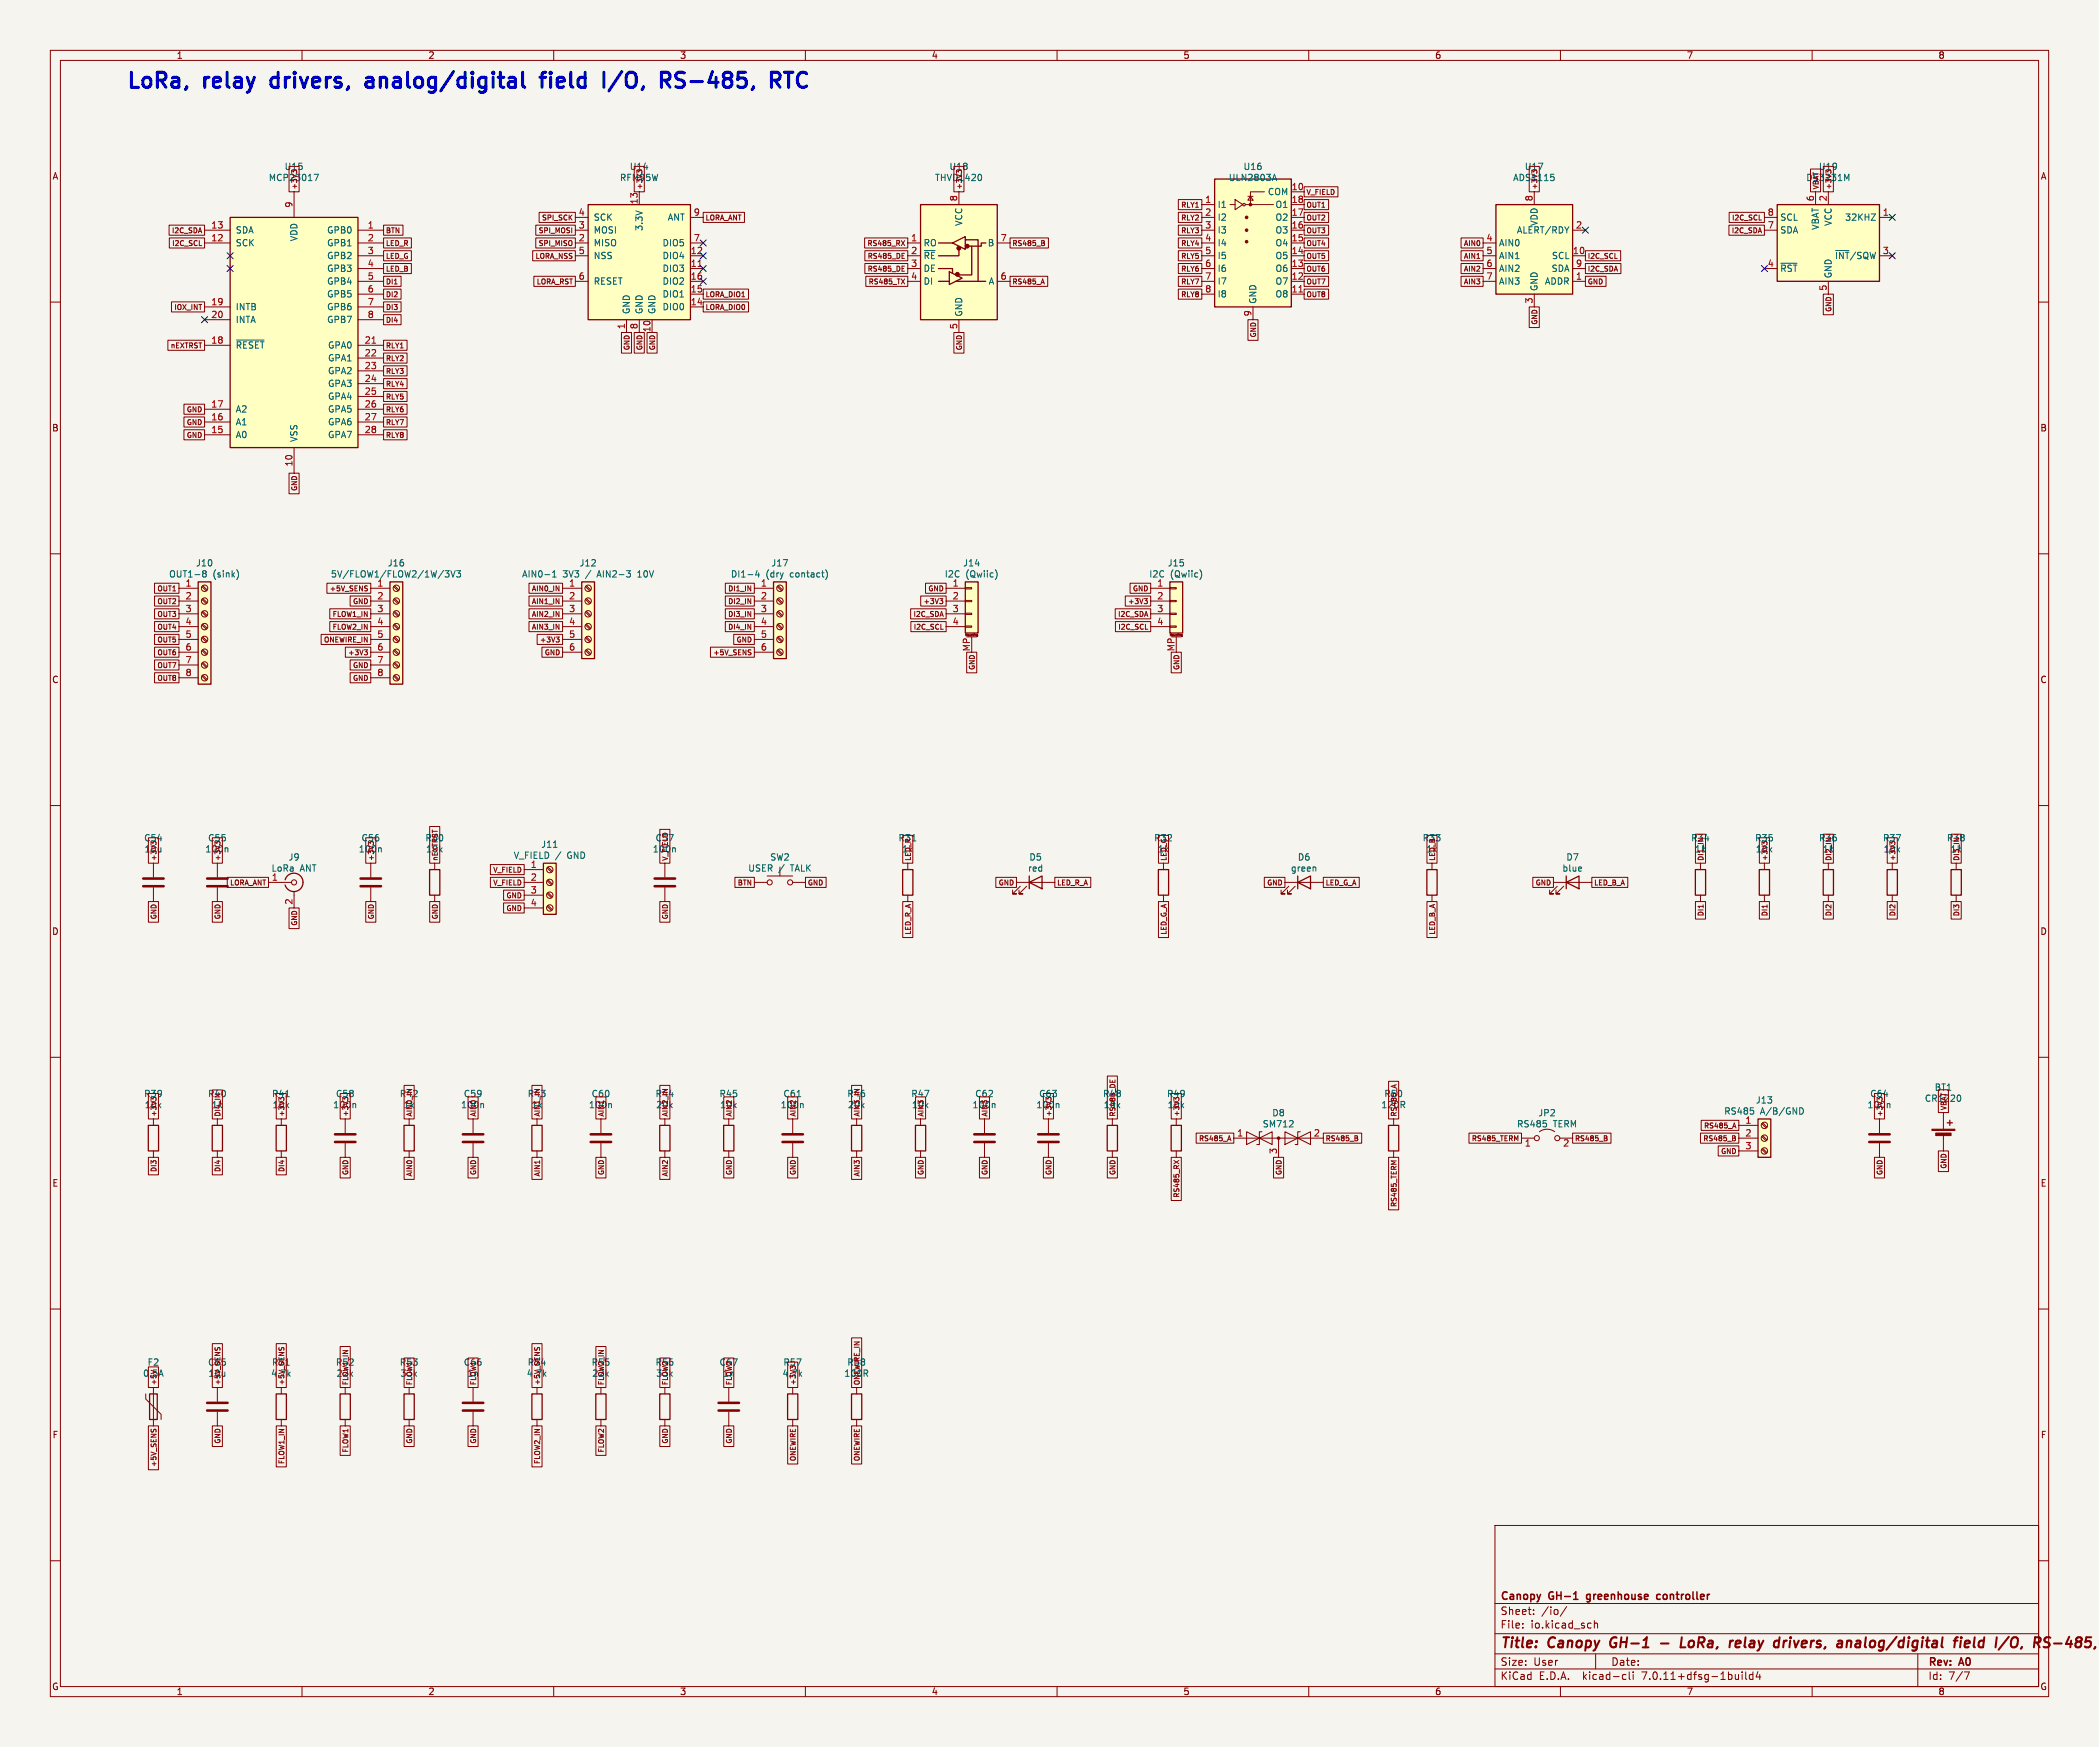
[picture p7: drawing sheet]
<svg xmlns="http://www.w3.org/2000/svg" width="417mm" height="347mm" viewBox="0 0 417 347" stroke-linecap="round" stroke-linejoin="round" font-family="sans-serif">
<defs><g id="words">
<g font-size="4.2" fill="#0000c2">
<text x="25" y="17.7">LoRa,</text>
<text x="40.8" y="17.7">relay</text>
<text x="55.3" y="17.7">drivers,</text>
<text x="75.3" y="17.7">analog/digital</text>
<text x="111.4" y="17.7">field</text>
<text x="124.9" y="17.7">I/O,</text>
<text x="137.5" y="17.7">RS-485,</text>
</g>
<g font-size="2.8" fill="#840000">
<text x="298" y="327.9">Title:</text>
<text x="307.6" y="327.9">Canopy</text>
<text x="320.7" y="327.9">GH-1</text>
<text x="336.3" y="327.9">LoRa,</text>
<text x="346.8" y="327.9">relay</text>
<text x="356.5" y="327.9">drivers,</text>
<text x="369.9" y="327.9">analog/digital</text>
<text x="393.9" y="327.9">field</text>
<text x="402.9" y="327.9">I/O,</text>
<text x="411.3" y="327.9">RS-48</text>
</g>
<g font-size="2.1" fill="#840000">
<text x="298" y="323.7">File:</text>
<text x="298" y="321">Sheet:</text>
<text x="298" y="318.2">Canopy</text>
<text x="304.1" y="323.7">io.kicad_sch</text>
<text x="306.2" y="321">/io/</text>
<text x="307.8" y="318.2">GH-1</text>
<text x="315.9" y="318.2">greenhouse</text>
<text x="330.4" y="318.2">controller</text>
<text x="298" y="333.9">KiCad</text>
<text x="298" y="331.1">Size:</text>
<text x="304.7" y="331.1">User</text>
<text x="305.7" y="333.9">E.D.A.</text>
<text x="314.6" y="333.9">kicad-cli</text>
<text x="320" y="331.1">Date:</text>
<text x="326.5" y="333.9">7.0.11+dfsg-1build4</text>
<text x="383" y="331.3">Rev:</text>
<text x="383" y="333.9">Id:</text>
<text x="387.1" y="333.9">7/7</text>
<text x="389.4" y="331.3">A0</text>
</g>
<g font-size="1.8" fill="#840000">
<text x="35" y="11.9">1</text>
<text x="85" y="11.9">2</text>
<text x="135" y="11.9">3</text>
<text x="185" y="11.9">4</text>
<text x="235" y="11.9">5</text>
<text x="285" y="11.9">6</text>
<text x="335" y="11.9">7</text>
<text x="385" y="11.9">8</text>
<text x="10.3" y="35.9">A</text>
<text x="56.4" y="34">U15</text>
<text x="125" y="34">U14</text>
<text x="188.5" y="34">U18</text>
<text x="302.8" y="34">U17</text>
<text x="361.2" y="34">U19</text>
<text x="405.3" y="35.9">A</text>
<text x="10.3" y="85.9">B</text>
<text x="405.2" y="85.9">B</text>
<text x="10.3" y="135.9">C</text>
<text x="405.2" y="135.9">C</text>
<text x="28.5" y="167.3">C54</text>
<text x="41.2" y="167.3">C55</text>
<text x="71.7" y="167.3">C56</text>
<text x="84.4" y="167.3">R30</text>
<text x="130.1" y="167.3">C57</text>
<text x="178.4" y="167.3">R31</text>
<text x="229.2" y="167.3">R32</text>
<text x="282.5" y="167.3">R33</text>
<text x="335.9" y="167.3">R34</text>
<text x="348.6" y="167.3">R35</text>
<text x="361.3" y="167.3">R36</text>
<text x="374" y="167.3">R37</text>
<text x="386.7" y="167.3">R38</text>
<text x="84.5" y="169.5">10k</text>
<text x="129.6" y="169.5">100n</text>
<text x="179.1" y="169.5">1k</text>
<text x="229.9" y="169.5">1k</text>
<text x="283.3" y="169.5">1k</text>
<text x="336.6" y="169.5">1k</text>
<text x="362" y="169.5">1k</text>
<text x="387.4" y="169.5">1k</text>
<text x="10.3" y="185.9">D</text>
<text x="405.2" y="185.9">D</text>
<text x="28.5" y="218.1">R39</text>
<text x="41.2" y="218.1">R40</text>
<text x="42" y="220.3">1k</text>
<text x="53.9" y="218.1">R41</text>
<text x="66.6" y="218.1">C58</text>
<text x="79.3" y="218.1">R42</text>
<text x="80.1" y="220.3">1k</text>
<text x="104.7" y="218.1">R43</text>
<text x="105.5" y="220.3">1k</text>
<text x="130.1" y="218.1">R44</text>
<text x="130.3" y="220.3">20k</text>
<text x="168.2" y="218.1">R46</text>
<text x="168.4" y="220.3">20k</text>
<text x="206.3" y="218.1">C63</text>
<text x="219" y="218.1">R48</text>
<text x="219.2" y="220.3">10k</text>
<text x="231.7" y="218.1">R49</text>
<text x="274.3" y="220.3">120R</text>
<text x="274.9" y="218.1">R50</text>
<text x="371.4" y="218.1">C64</text>
<text x="384.3" y="216.8">BT1</text>
<text x="10.3" y="235.9">E</text>
<text x="405.3" y="235.9">E</text>
<text x="28.3" y="273.7">0.5A</text>
<text x="41.2" y="271.5">C65</text>
<text x="41.3" y="273.7">10u</text>
<text x="53.8" y="273.7">4.7k</text>
<text x="53.9" y="271.5">R51</text>
<text x="66.6" y="271.5">R52</text>
<text x="66.8" y="273.7">22k</text>
<text x="79.3" y="271.5">R53</text>
<text x="79.5" y="273.7">33k</text>
<text x="92" y="271.5">C66</text>
<text x="92.7" y="273.7">1n</text>
<text x="104.6" y="273.7">4.7k</text>
<text x="104.7" y="271.5">R54</text>
<text x="117.4" y="271.5">R55</text>
<text x="117.6" y="273.7">22k</text>
<text x="130.1" y="271.5">R56</text>
<text x="130.3" y="273.7">33k</text>
<text x="142.8" y="271.5">C67</text>
<text x="143.5" y="273.7">1n</text>
<text x="155.5" y="271.5">R57</text>
<text x="167.6" y="273.7">100R</text>
<text x="168.2" y="271.5">R58</text>
<text x="10.3" y="285.9">F</text>
<text x="405.3" y="285.9">F</text>
<text x="10.3" y="335.9">G</text>
<text x="405.2" y="335.9">G</text>
<text x="35" y="336.9">1</text>
<text x="85" y="336.9">2</text>
<text x="135" y="336.9">3</text>
<text x="185" y="336.9">4</text>
<text x="235" y="336.9">5</text>
<text x="285" y="336.9">6</text>
<text x="335" y="336.9">7</text>
<text x="385" y="336.9">8</text>
</g>
<g font-size="1.8" fill="#006464">
<text x="246.9" y="34">U16</text>
<text x="53.3" y="36.2">MCP23017</text>
<text x="123.1" y="36.2">RFM95W</text>
<text x="185.7" y="36.2">THVD1420</text>
<text x="241.8" y="41.5">I1</text>
<text x="244" y="36.2">ULN2803A</text>
<text x="251.8" y="39">COM</text>
<text x="253.3" y="41.5">O1</text>
<text x="300.5" y="36.2">ADS1115</text>
<text x="358.7" y="36.2">DS3231M</text>
<text x="46.7" y="46.6">SDA</text>
<text x="64.9" y="46.6">GPB0</text>
<text x="117.9" y="46.6">MOSI</text>
<text x="117.9" y="44">SCK</text>
<text x="127.9" y="46" transform="rotate(-90 127.9 46)">3.3V</text>
<text x="132.6" y="44">ANT</text>
<text x="191.4" y="45" transform="rotate(-90 191.4 45)">VCC</text>
<text x="241.8" y="44">I2</text>
<text x="241.8" y="46.6">I3</text>
<text x="253.3" y="46.6">O3</text>
<text x="253.3" y="44">O2</text>
<text x="301.2" y="46.6">ALERT/RDY</text>
<text x="305.7" y="45" transform="rotate(-90 305.7 45)">VDD</text>
<text x="353.6" y="46.6">SDA</text>
<text x="353.6" y="44">SCL</text>
<text x="361.5" y="45.8" transform="rotate(-90 361.5 45.8)">VBAT</text>
<text x="364.1" y="45" transform="rotate(-90 364.1 45)">VCC</text>
<text x="366.4" y="44">32KHZ</text>
<text x="46.7" y="49.1">SCK</text>
<text x="59.3" y="48" transform="rotate(-90 59.3 48)">VDD</text>
<text x="64.9" y="49.1">GPB1</text>
<text x="64.9" y="51.7">GPB2</text>
<text x="117.9" y="49.1">MISO</text>
<text x="117.9" y="51.7">NSS</text>
<text x="131.5" y="51.7">DIO4</text>
<text x="131.5" y="49.1">DIO5</text>
<text x="183.4" y="49.1">RO</text>
<text x="183.4" y="51.7">~{RE}</text>
<text x="196.1" y="49.1">B</text>
<text x="241.8" y="49.1">I4</text>
<text x="241.8" y="51.7">I5</text>
<text x="253.3" y="51.7">O5</text>
<text x="253.3" y="49.1">O4</text>
<text x="297.7" y="49.1">AIN0</text>
<text x="297.7" y="51.7">AIN1</text>
<text x="308.2" y="51.7">SCL</text>
<text x="364.4" y="51.7">~{INT}/SQW</text>
<text x="64.9" y="54.2">GPB3</text>
<text x="64.9" y="56.7">GPB4</text>
<text x="64.9" y="59.3">GPB5</text>
<text x="117.9" y="56.7">RESET</text>
<text x="131.5" y="54.2">DIO3</text>
<text x="131.5" y="59.3">DIO1</text>
<text x="131.5" y="56.7">DIO2</text>
<text x="183.4" y="54.2">DE</text>
<text x="183.4" y="56.7">DI</text>
<text x="196.3" y="56.7">A</text>
<text x="241.8" y="54.2">I6</text>
<text x="241.8" y="56.7">I7</text>
<text x="241.8" y="59.3">I8</text>
<text x="253.3" y="59.3">O8</text>
<text x="253.3" y="56.7">O7</text>
<text x="253.3" y="54.2">O6</text>
<text x="297.7" y="54.2">AIN2</text>
<text x="297.7" y="56.7">AIN3</text>
<text x="305.7" y="57.9" transform="rotate(-90 305.7 57.9)">GND</text>
<text x="306.8" y="56.7">ADDR</text>
<text x="308.1" y="54.2">SDA</text>
<text x="353.6" y="54.2">~{RST}</text>
<text x="364.1" y="55.4" transform="rotate(-90 364.1 55.4)">GND</text>
<text x="46.7" y="61.8">INTB</text>
<text x="46.7" y="64.4">INTA</text>
<text x="64.9" y="61.8">GPB6</text>
<text x="64.9" y="64.4">GPB7</text>
<text x="125.3" y="62.5" transform="rotate(-90 125.3 62.5)">GND</text>
<text x="127.9" y="62.5" transform="rotate(-90 127.9 62.5)">GND</text>
<text x="130.4" y="62.5" transform="rotate(-90 130.4 62.5)">GND</text>
<text x="131.5" y="61.8">DIO0</text>
<text x="191.4" y="63" transform="rotate(-90 191.4 63)">GND</text>
<text x="249.8" y="60.5" transform="rotate(-90 249.8 60.5)">GND</text>
<text x="46.7" y="69.4">~{RESET}</text>
<text x="65.1" y="69.4">GPA0</text>
<text x="65.1" y="72">GPA1</text>
<text x="65.1" y="74.5">GPA2</text>
<text x="65.1" y="77.1">GPA3</text>
<text x="46.7" y="82.1">A2</text>
<text x="65.1" y="79.6">GPA4</text>
<text x="65.1" y="82.1">GPA5</text>
<text x="46.7" y="87.2">A0</text>
<text x="46.7" y="84.7">A1</text>
<text x="59.3" y="87.9" transform="rotate(-90 59.3 87.9)">VSS</text>
<text x="65.1" y="84.7">GPA6</text>
<text x="65.1" y="87.2">GPA7</text>
<text x="38.8" y="112.7">J10</text>
<text x="76.9" y="112.7">J16</text>
<text x="115" y="112.7">J12</text>
<text x="153.1" y="112.7">J17</text>
<text x="191.2" y="112.7">J14</text>
<text x="231.9" y="112.7">J15</text>
<text x="33.5" y="114.9">OUT1-8</text>
<text x="42.3" y="114.9">(sink)</text>
<text x="65.6" y="114.9">5V/FLOW1/FLOW2/1W/3V3</text>
<text x="103.6" y="114.9">AIN0-1</text>
<text x="111.8" y="114.9">3V3</text>
<text x="116.5" y="114.9">/</text>
<text x="119" y="114.9">AIN2-3</text>
<text x="127.2" y="114.9">10V</text>
<text x="145.1" y="114.9">DI1-4</text>
<text x="152.1" y="114.9">(dry</text>
<text x="157.1" y="114.9">contact)</text>
<text x="187.6" y="114.9">I2C</text>
<text x="191.8" y="114.9">(Qwiic)</text>
<text x="228.2" y="114.9">I2C</text>
<text x="232.5" y="114.9">(Qwiic)</text>
<text x="28.6" y="169.5">10u</text>
<text x="40.7" y="169.5">100n</text>
<text x="53.8" y="173.3">LoRa</text>
<text x="57.2" y="171.1">J9</text>
<text x="59.6" y="173.3">ANT</text>
<text x="71.2" y="169.5">100n</text>
<text x="102" y="170.8">V_FIELD /</text>
<text x="107.4" y="168.6">J11</text>
<text x="112.8" y="170.8">GND</text>
<text x="148.5" y="173.3">USER /</text>
<text x="152.9" y="171.1">SW2</text>
<text x="157.2" y="173.3">TALK</text>
<text x="204.1" y="173.3">red</text>
<text x="204.4" y="171.1">D5</text>
<text x="256.3" y="173.3">green</text>
<text x="257.7" y="171.1">D6</text>
<text x="310.3" y="173.3">blue</text>
<text x="311.1" y="171.1">D7</text>
<text x="348.7" y="169.5">10k</text>
<text x="374.1" y="169.5">10k</text>
<text x="28.7" y="220.3">10k</text>
<text x="54.1" y="220.3">10k</text>
<text x="66.1" y="220.3">100n</text>
<text x="91.5" y="220.3">100n</text>
<text x="92" y="218.1">C59</text>
<text x="116.9" y="220.3">100n</text>
<text x="117.4" y="218.1">C60</text>
<text x="142.8" y="218.1">R45</text>
<text x="143" y="220.3">10k</text>
<text x="155" y="220.3">100n</text>
<text x="155.5" y="218.1">C61</text>
<text x="180.9" y="218.1">R47</text>
<text x="181.1" y="220.3">10k</text>
<text x="193.1" y="220.3">100n</text>
<text x="193.6" y="218.1">C62</text>
<text x="205.8" y="220.3">100n</text>
<text x="231.9" y="220.3">10k</text>
<text x="252.7" y="221.9">D8</text>
<text x="305.5" y="221.9">JP2</text>
<text x="342.4" y="221.6">RS485</text>
<text x="348.7" y="219.4">J13</text>
<text x="349.7" y="221.6">A/B/GND</text>
<text x="370.9" y="220.3">100n</text>
<text x="382.3" y="219">CR1220</text>
<text x="250.8" y="224.1">SM712</text>
<text x="301.3" y="224.1">RS485</text>
<text x="308.6" y="224.1">TERM</text>
<text x="29.2" y="271.5">F2</text>
<text x="155.4" y="273.7">4.7k</text>
</g>
<g font-size="1.8" fill="#a90000">
<text x="58.2" y="41.3" transform="rotate(-90 58.2 41.3)">9</text>
<text x="126.7" y="40.7" transform="rotate(-90 126.7 40.7)">13</text>
<text x="190.2" y="40.1" transform="rotate(-90 190.2 40.1)">8</text>
<text x="239.3" y="40.4">1</text>
<text x="256.5" y="37.8">10</text>
<text x="256.5" y="40.4">18</text>
<text x="304.5" y="40.1" transform="rotate(-90 304.5 40.1)">8</text>
<text x="360.4" y="40.1" transform="rotate(-90 360.4 40.1)">6</text>
<text x="363" y="40.1" transform="rotate(-90 363 40.1)">2</text>
<text x="41.9" y="45.5">13</text>
<text x="73" y="45.5">1</text>
<text x="114.9" y="45.5">3</text>
<text x="114.9" y="42.9">4</text>
<text x="137.7" y="42.9">9</text>
<text x="239.3" y="42.9">2</text>
<text x="239.3" y="45.5">3</text>
<text x="256.5" y="45.5">16</text>
<text x="256.5" y="42.9">17</text>
<text x="313" y="45.5">2</text>
<text x="351.1" y="45.5">7</text>
<text x="351.1" y="42.9">8</text>
<text x="373.9" y="42.9">1</text>
<text x="41.9" y="48">12</text>
<text x="73" y="48">2</text>
<text x="73" y="50.5">3</text>
<text x="73" y="53.1">4</text>
<text x="114.9" y="48">2</text>
<text x="114.9" y="50.5">5</text>
<text x="137.1" y="53.1">11</text>
<text x="137.1" y="50.5">12</text>
<text x="137.7" y="48">7</text>
<text x="180.9" y="48">1</text>
<text x="180.9" y="50.5">2</text>
<text x="180.9" y="53.1">3</text>
<text x="198.7" y="48">7</text>
<text x="239.3" y="48">4</text>
<text x="239.3" y="50.5">5</text>
<text x="239.3" y="53.1">6</text>
<text x="256.5" y="53.1">13</text>
<text x="256.5" y="50.5">14</text>
<text x="256.5" y="48">15</text>
<text x="295.2" y="48">4</text>
<text x="295.2" y="50.5">5</text>
<text x="295.2" y="53.1">6</text>
<text x="312.4" y="50.5">10</text>
<text x="313" y="53.1">9</text>
<text x="351.1" y="53.1">4</text>
<text x="373.9" y="50.5">3</text>
<text x="73" y="55.6">5</text>
<text x="73" y="58.2">6</text>
<text x="114.9" y="55.6">6</text>
<text x="137.1" y="58.2">15</text>
<text x="137.1" y="55.6">16</text>
<text x="180.9" y="55.6">4</text>
<text x="198.7" y="55.6">6</text>
<text x="239.3" y="55.6">7</text>
<text x="239.3" y="58.2">8</text>
<text x="256.5" y="58.2">11</text>
<text x="256.5" y="55.6">12</text>
<text x="295.2" y="55.6">7</text>
<text x="313" y="55.6">1</text>
<text x="363" y="57.9" transform="rotate(-90 363 57.9)">5</text>
<text x="41.9" y="60.7">19</text>
<text x="41.9" y="63.2">20</text>
<text x="73" y="60.7">7</text>
<text x="73" y="63.2">8</text>
<text x="124.2" y="65.5" transform="rotate(-90 124.2 65.5)">1</text>
<text x="126.7" y="65.5" transform="rotate(-90 126.7 65.5)">8</text>
<text x="137.1" y="60.7">14</text>
<text x="190.2" y="65.5" transform="rotate(-90 190.2 65.5)">5</text>
<text x="248.7" y="62.9" transform="rotate(-90 248.7 62.9)">9</text>
<text x="304.5" y="60.4" transform="rotate(-90 304.5 60.4)">3</text>
<text x="41.9" y="68.3">18</text>
<text x="72.3" y="68.3">21</text>
<text x="72.3" y="70.9">22</text>
<text x="129.3" y="66.1" transform="rotate(-90 129.3 66.1)">10</text>
<text x="72.3" y="73.4">23</text>
<text x="72.3" y="75.9">24</text>
<text x="41.9" y="83.6">16</text>
<text x="41.9" y="81">17</text>
<text x="72.3" y="78.5">25</text>
<text x="72.3" y="81">26</text>
<text x="72.3" y="83.6">27</text>
<text x="41.9" y="86.1">15</text>
<text x="72.3" y="86.1">28</text>
<text x="58.2" y="92.8" transform="rotate(-90 58.2 92.8)">10</text>
<text x="36.8" y="116.6">1</text>
<text x="36.8" y="119.1">2</text>
<text x="74.9" y="116.6">1</text>
<text x="74.9" y="119.1">2</text>
<text x="113" y="116.6">1</text>
<text x="113" y="119.1">2</text>
<text x="151.1" y="116.6">1</text>
<text x="151.1" y="119.1">2</text>
<text x="189.2" y="116.6">1</text>
<text x="189.2" y="119.1">2</text>
<text x="229.8" y="116.6">1</text>
<text x="229.8" y="119.1">2</text>
<text x="36.8" y="121.7">3</text>
<text x="36.8" y="124.2">4</text>
<text x="74.9" y="121.7">3</text>
<text x="74.9" y="124.2">4</text>
<text x="113" y="121.7">3</text>
<text x="113" y="124.2">4</text>
<text x="151.1" y="121.7">3</text>
<text x="151.1" y="124.2">4</text>
<text x="189.2" y="121.7">3</text>
<text x="189.2" y="124.2">4</text>
<text x="229.8" y="121.7">3</text>
<text x="229.8" y="124.2">4</text>
<text x="36.8" y="126.7">5</text>
<text x="36.8" y="129.3">6</text>
<text x="36.8" y="131.8">7</text>
<text x="74.9" y="126.7">5</text>
<text x="74.9" y="129.3">6</text>
<text x="74.9" y="131.8">7</text>
<text x="113" y="126.7">5</text>
<text x="113" y="129.3">6</text>
<text x="151.1" y="126.7">5</text>
<text x="151.1" y="129.3">6</text>
<text x="192.8" y="129.5" transform="rotate(-90 192.8 129.5)">MP</text>
<text x="233.4" y="129.5" transform="rotate(-90 233.4 129.5)">MP</text>
<text x="36.8" y="134.4">8</text>
<text x="74.9" y="134.4">8</text>
<text x="105.3" y="172.5">1</text>
<text x="53.9" y="175">1</text>
<text x="58.2" y="179.8" transform="rotate(-90 58.2 179.8)">2</text>
<text x="105.3" y="175">2</text>
<text x="105.3" y="177.5">3</text>
<text x="105.3" y="180.1">4</text>
<text x="245.7" y="225.8">1</text>
<text x="260.9" y="225.8">2</text>
<text x="346.6" y="223.3">1</text>
<text x="346.6" y="225.8">2</text>
<text x="253.7" y="229.3" transform="rotate(-90 253.7 229.3)">3</text>
<text x="302.8" y="228">1</text>
<text x="310.4" y="228">2</text>
<text x="346.6" y="228.3">3</text>
</g>
<g font-size="1.4" fill="#840000">
<text x="59.2" y="37.7" transform="rotate(-90 59.2 37.7)">+3V3</text>
<text x="127.8" y="37.7" transform="rotate(-90 127.8 37.7)">+3V3</text>
<text x="191.3" y="37.7" transform="rotate(-90 191.3 37.7)">+3V3</text>
<text x="234.5" y="41.4">RLY1</text>
<text x="259.5" y="41.4">OUT1</text>
<text x="259.5" y="38.9">V_FIELD</text>
<text x="305.6" y="37.7" transform="rotate(-90 305.6 37.7)">+3V3</text>
<text x="361.5" y="37.7" transform="rotate(-90 361.5 37.7)">VBAT</text>
<text x="364" y="37.7" transform="rotate(-90 364 37.7)">+3V3</text>
<text x="34" y="46.5">I2C_SDA</text>
<text x="76.6" y="46.5">BTN</text>
<text x="106.9" y="46.5">SPI_MOSI</text>
<text x="107.5" y="44">SPI_SCK</text>
<text x="140.1" y="44">LORA_ANT</text>
<text x="234.5" y="46.5">RLY3</text>
<text x="234.5" y="44">RLY2</text>
<text x="259.5" y="46.5">OUT3</text>
<text x="259.5" y="44">OUT2</text>
<text x="343.9" y="46.5">I2C_SDA</text>
<text x="343.9" y="44">I2C_SCL</text>
<text x="34.1" y="49.1">I2C_SCL</text>
<text x="76.6" y="49.1">LED_R</text>
<text x="76.6" y="51.6">LED_G</text>
<text x="106.2" y="51.6">LORA_NSS</text>
<text x="106.9" y="49.1">SPI_MISO</text>
<text x="172.2" y="49.1">RS485_RX</text>
<text x="172.2" y="51.6">RS485_DE</text>
<text x="201" y="49.1">RS485_B</text>
<text x="234.5" y="49.1">RLY4</text>
<text x="234.5" y="51.6">RLY5</text>
<text x="259.5" y="49.1">OUT4</text>
<text x="259.5" y="51.6">OUT5</text>
<text x="290.7" y="49.1">AIN0</text>
<text x="290.7" y="51.6">AIN1</text>
<text x="315.3" y="51.6">I2C_SCL</text>
<text x="76.6" y="59.2">DI2</text>
<text x="76.6" y="54.1">LED_B</text>
<text x="76.6" y="56.7">DI1</text>
<text x="106.5" y="56.7">LORA_RST</text>
<text x="140.1" y="59.2">LORA_DIO1</text>
<text x="172.2" y="54.1">RS485_DE</text>
<text x="172.4" y="56.7">RS485_TX</text>
<text x="201" y="56.7">RS485_A</text>
<text x="234.5" y="54.1">RLY6</text>
<text x="234.5" y="56.7">RLY7</text>
<text x="234.5" y="59.2">RLY8</text>
<text x="259.5" y="59.2">OUT8</text>
<text x="259.5" y="56.7">OUT7</text>
<text x="259.5" y="54.1">OUT6</text>
<text x="290.7" y="54.1">AIN2</text>
<text x="290.7" y="56.7">AIN3</text>
<text x="315.3" y="54.1">I2C_SDA</text>
<text x="315.3" y="56.7">GND</text>
<text x="34.5" y="61.8">IOX_INT</text>
<text x="76.6" y="61.8">DI3</text>
<text x="76.6" y="64.3">DI4</text>
<text x="140.1" y="61.8">LORA_DIO0</text>
<text x="305.6" y="64.6" transform="rotate(-90 305.6 64.6)">GND</text>
<text x="364" y="62.1" transform="rotate(-90 364 62.1)">GND</text>
<text x="33.8" y="69.4">nEXTRST</text>
<text x="76.6" y="71.9">RLY2</text>
<text x="76.6" y="69.4">RLY1</text>
<text x="125.3" y="69.7" transform="rotate(-90 125.3 69.7)">GND</text>
<text x="127.8" y="69.7" transform="rotate(-90 127.8 69.7)">GND</text>
<text x="130.3" y="69.7" transform="rotate(-90 130.3 69.7)">GND</text>
<text x="191.3" y="69.7" transform="rotate(-90 191.3 69.7)">GND</text>
<text x="249.7" y="67.2" transform="rotate(-90 249.7 67.2)">GND</text>
<text x="76.6" y="74.5">RLY3</text>
<text x="76.6" y="77">RLY4</text>
<text x="37" y="82.1">GND</text>
<text x="76.6" y="79.5">RLY5</text>
<text x="76.6" y="82.1">RLY6</text>
<text x="37" y="87.2">GND</text>
<text x="37" y="84.6">GND</text>
<text x="76.6" y="84.6">RLY7</text>
<text x="76.6" y="87.2">RLY8</text>
<text x="59.2" y="97.7" transform="rotate(-90 59.2 97.7)">GND</text>
<text x="31.1" y="117.6">OUT1</text>
<text x="65.4" y="117.6">+5V_SENS</text>
<text x="105.5" y="117.6">AIN0_IN</text>
<text x="144.5" y="117.6">DI1_IN</text>
<text x="184.3" y="117.6">GND</text>
<text x="224.9" y="117.6">GND</text>
<text x="31.1" y="120.2">OUT2</text>
<text x="31.1" y="125.3">OUT4</text>
<text x="31.1" y="122.7">OUT3</text>
<text x="65.9" y="125.3">FLOW2_IN</text>
<text x="65.9" y="122.7">FLOW1_IN</text>
<text x="70" y="120.2">GND</text>
<text x="105.5" y="120.2">AIN1_IN</text>
<text x="105.5" y="122.7">AIN2_IN</text>
<text x="105.5" y="125.3">AIN3_IN</text>
<text x="144.5" y="120.2">DI2_IN</text>
<text x="144.5" y="122.7">DI3_IN</text>
<text x="144.5" y="125.3">DI4_IN</text>
<text x="181.3" y="122.7">I2C_SDA</text>
<text x="181.4" y="125.3">I2C_SCL</text>
<text x="183.3" y="120.2">+3V3</text>
<text x="222" y="122.7">I2C_SDA</text>
<text x="222" y="125.3">I2C_SCL</text>
<text x="224" y="120.2">+3V3</text>
<text x="31.1" y="127.8">OUT5</text>
<text x="31.1" y="130.3">OUT6</text>
<text x="64.2" y="127.8">ONEWIRE_IN</text>
<text x="69" y="130.3">+3V3</text>
<text x="107.1" y="127.8">+3V3</text>
<text x="108.1" y="130.3">GND</text>
<text x="141.6" y="130.3">+5V_SENS</text>
<text x="146.2" y="127.8">GND</text>
<text x="31.1" y="132.9">OUT7</text>
<text x="31.1" y="135.4">OUT8</text>
<text x="70" y="132.9">GND</text>
<text x="70" y="135.4">GND</text>
<text x="193.8" y="133.2" transform="rotate(-90 193.8 133.2)">GND</text>
<text x="234.5" y="133.2" transform="rotate(-90 234.5 133.2)">GND</text>
<text x="31.3" y="171.1" transform="rotate(-90 31.3 171.1)">+3V3</text>
<text x="44" y="171.1" transform="rotate(-90 44 171.1)">+3V3</text>
<text x="74.5" y="171.1" transform="rotate(-90 74.5 171.1)">+3V3</text>
<text x="87.2" y="171.1" transform="rotate(-90 87.2 171.1)">nEXTRST</text>
<text x="97.8" y="173.5">V_FIELD</text>
<text x="181.1" y="171.1" transform="rotate(-90 181.1 171.1)">LED_R</text>
<text x="231.9" y="171.1" transform="rotate(-90 231.9 171.1)">LED_G</text>
<text x="285.3" y="171.1" transform="rotate(-90 285.3 171.1)">LED_B</text>
<text x="338.6" y="171.1" transform="rotate(-90 338.6 171.1)">DI1_IN</text>
<text x="351.3" y="171.1" transform="rotate(-90 351.3 171.1)">+3V3</text>
<text x="364" y="171.1" transform="rotate(-90 364 171.1)">DI2_IN</text>
<text x="376.7" y="171.1" transform="rotate(-90 376.7 171.1)">+3V3</text>
<text x="389.4" y="171.1" transform="rotate(-90 389.4 171.1)">DI3_IN</text>
<text x="45.6" y="176.1">LORA_ANT</text>
<text x="97.8" y="176.1">V_FIELD</text>
<text x="100.5" y="178.6">GND</text>
<text x="146.4" y="176.1">BTN</text>
<text x="160.4" y="176.1">GND</text>
<text x="198.3" y="176.1">GND</text>
<text x="209.9" y="176.1">LED_R_A</text>
<text x="251.6" y="176.1">GND</text>
<text x="263.3" y="176.1">LED_G_A</text>
<text x="304.9" y="176.1">GND</text>
<text x="316.6" y="176.1">LED_B_A</text>
<text x="31.3" y="182.7" transform="rotate(-90 31.3 182.7)">GND</text>
<text x="44" y="182.7" transform="rotate(-90 44 182.7)">GND</text>
<text x="59.2" y="184" transform="rotate(-90 59.2 184)">GND</text>
<text x="74.5" y="182.7" transform="rotate(-90 74.5 182.7)">GND</text>
<text x="87.2" y="182.7" transform="rotate(-90 87.2 182.7)">GND</text>
<text x="100.5" y="181.1">GND</text>
<text x="132.9" y="182.7" transform="rotate(-90 132.9 182.7)">GND</text>
<text x="181.1" y="185.8" transform="rotate(-90 181.1 185.8)">LED_R_A</text>
<text x="231.9" y="185.8" transform="rotate(-90 231.9 185.8)">LED_G_A</text>
<text x="285.3" y="185.8" transform="rotate(-90 285.3 185.8)">LED_B_A</text>
<text x="338.6" y="182.1" transform="rotate(-90 338.6 182.1)">DI1</text>
<text x="351.3" y="182.1" transform="rotate(-90 351.3 182.1)">DI1</text>
<text x="364" y="182.1" transform="rotate(-90 364 182.1)">DI2</text>
<text x="376.7" y="182.1" transform="rotate(-90 376.7 182.1)">DI2</text>
<text x="389.4" y="182.1" transform="rotate(-90 389.4 182.1)">DI3</text>
<text x="31.3" y="221.9" transform="rotate(-90 31.3 221.9)">+3V3</text>
<text x="44" y="221.9" transform="rotate(-90 44 221.9)">DI4_IN</text>
<text x="56.7" y="221.9" transform="rotate(-90 56.7 221.9)">+3V3</text>
<text x="69.4" y="221.9" transform="rotate(-90 69.4 221.9)">+3V3</text>
<text x="94.8" y="221.9" transform="rotate(-90 94.8 221.9)">AIN0</text>
<text x="120.2" y="221.9" transform="rotate(-90 120.2 221.9)">AIN1</text>
<text x="145.6" y="221.9" transform="rotate(-90 145.6 221.9)">AIN2</text>
<text x="158.3" y="221.9" transform="rotate(-90 158.3 221.9)">AIN2</text>
<text x="183.7" y="221.9" transform="rotate(-90 183.7 221.9)">AIN3</text>
<text x="196.4" y="221.9" transform="rotate(-90 196.4 221.9)">AIN3</text>
<text x="209.1" y="221.9" transform="rotate(-90 209.1 221.9)">+3V3</text>
<text x="221.8" y="221.9" transform="rotate(-90 221.8 221.9)">RS485_DE</text>
<text x="234.5" y="221.9" transform="rotate(-90 234.5 221.9)">+3V3</text>
<text x="277.7" y="221.9" transform="rotate(-90 277.7 221.9)">RS485_A</text>
<text x="374.2" y="221.9" transform="rotate(-90 374.2 221.9)">+3V3</text>
<text x="386.9" y="220.6" transform="rotate(-90 386.9 220.6)">VBAT</text>
<text x="238" y="226.9">RS485_A</text>
<text x="263.3" y="226.9">RS485_B</text>
<text x="292.2" y="226.9">RS485_TERM</text>
<text x="312.8" y="226.9">RS485_B</text>
<text x="338.2" y="226.9">RS485_B</text>
<text x="338.4" y="224.3">RS485_A</text>
<text x="31.3" y="232.9" transform="rotate(-90 31.3 232.9)">DI3</text>
<text x="44" y="232.9" transform="rotate(-90 44 232.9)">DI4</text>
<text x="56.7" y="232.9" transform="rotate(-90 56.7 232.9)">DI4</text>
<text x="69.4" y="233.5" transform="rotate(-90 69.4 233.5)">GND</text>
<text x="82.1" y="233.8" transform="rotate(-90 82.1 233.8)">AIN0</text>
<text x="94.8" y="233.5" transform="rotate(-90 94.8 233.5)">GND</text>
<text x="107.5" y="233.8" transform="rotate(-90 107.5 233.8)">AIN1</text>
<text x="120.2" y="233.5" transform="rotate(-90 120.2 233.5)">GND</text>
<text x="132.9" y="233.8" transform="rotate(-90 132.9 233.8)">AIN2</text>
<text x="145.6" y="233.5" transform="rotate(-90 145.6 233.5)">GND</text>
<text x="158.3" y="233.5" transform="rotate(-90 158.3 233.5)">GND</text>
<text x="171" y="233.8" transform="rotate(-90 171 233.8)">AIN3</text>
<text x="183.7" y="233.5" transform="rotate(-90 183.7 233.5)">GND</text>
<text x="196.4" y="233.5" transform="rotate(-90 196.4 233.5)">GND</text>
<text x="209.1" y="233.5" transform="rotate(-90 209.1 233.5)">GND</text>
<text x="221.8" y="233.5" transform="rotate(-90 221.8 233.5)">GND</text>
<text x="254.8" y="233.5" transform="rotate(-90 254.8 233.5)">GND</text>
<text x="341.8" y="229.4">GND</text>
<text x="374.2" y="233.5" transform="rotate(-90 374.2 233.5)">GND</text>
<text x="386.9" y="232.3" transform="rotate(-90 386.9 232.3)">GND</text>
<text x="234.5" y="238" transform="rotate(-90 234.5 238)">RS485_RX</text>
<text x="277.7" y="239.9" transform="rotate(-90 277.7 239.9)">RS485_TERM</text>
<text x="31.3" y="275.2" transform="rotate(-90 31.3 275.2)">+5V</text>
<text x="44" y="275.2" transform="rotate(-90 44 275.2)">+5V_SENS</text>
<text x="56.7" y="275.2" transform="rotate(-90 56.7 275.2)">+5V_SENS</text>
<text x="69.4" y="275.2" transform="rotate(-90 69.4 275.2)">FLOW1_IN</text>
<text x="82.1" y="275.2" transform="rotate(-90 82.1 275.2)">FLOW1</text>
<text x="94.8" y="275.2" transform="rotate(-90 94.8 275.2)">FLOW1</text>
<text x="107.5" y="275.2" transform="rotate(-90 107.5 275.2)">+5V_SENS</text>
<text x="120.2" y="275.2" transform="rotate(-90 120.2 275.2)">FLOW2_IN</text>
<text x="132.9" y="275.2" transform="rotate(-90 132.9 275.2)">FLOW2</text>
<text x="145.6" y="275.2" transform="rotate(-90 145.6 275.2)">FLOW2</text>
<text x="158.3" y="275.2" transform="rotate(-90 158.3 275.2)">+3V3</text>
<text x="171" y="275.2" transform="rotate(-90 171 275.2)">ONEWIRE_IN</text>
<text x="44" y="286.9" transform="rotate(-90 44 286.9)">GND</text>
<text x="82.1" y="286.9" transform="rotate(-90 82.1 286.9)">GND</text>
<text x="94.8" y="286.9" transform="rotate(-90 94.8 286.9)">GND</text>
<text x="132.9" y="286.9" transform="rotate(-90 132.9 286.9)">GND</text>
<text x="145.6" y="286.9" transform="rotate(-90 145.6 286.9)">GND</text>
<text x="31.3" y="291.5" transform="rotate(-90 31.3 291.5)">+5V_SENS</text>
<text x="56.7" y="290.9" transform="rotate(-90 56.7 290.9)">FLOW1_IN</text>
<text x="69.4" y="288.7" transform="rotate(-90 69.4 288.7)">FLOW1</text>
<text x="107.5" y="290.9" transform="rotate(-90 107.5 290.9)">FLOW2_IN</text>
<text x="120.2" y="288.7" transform="rotate(-90 120.2 288.7)">FLOW2</text>
<text x="158.3" y="290.4" transform="rotate(-90 158.3 290.4)">ONEWIRE</text>
<text x="171" y="290.4" transform="rotate(-90 171 290.4)">ONEWIRE</text>
</g>
<g font-size=".5" fill="#840000">
<text x="191.7" y="126.4">Mounting</text>
<text x="232.4" y="126.4">Mounting</text>
</g>
</g></defs>
<path d="M0 0h417v347h-417z" fill="#f5f4ef" stroke="#f5f4ef" stroke-width=".2"/>
<g fill="none" stroke="#840000" stroke-width=".2">
<path d="M10 10h397v327h-397zM12 12h393v323h-393zM60 10v2M110 10v2M160 10v2M210 10v2M260 10v2M310 10v2M360 10v2M57.4 33.1h2v5h-2zM58.4 38.1v5.1M126 33.1h2v5h-2z"/>
<path d="M127 38.1v2.5M189.5 33.1h2v5h-2zM190.5 38.1v2.5M234.1 39.6h4.7v2h-4.7zM245.4 39.6l1.5 1-1.5 1.1zM247.9 39h1M248.4 39l.5 .8h-1zM251.2 38.1h-2.8v2.5M256.5 38.1h2.6M259.1 39.6h4.8v2h-4.8zM259.1 37.1h6.7v2h-6.7zM303.8 33.1h2v5h-2z"/>
<path d="M304.8 38.1v2.5M359.7 33.6h2v4.5h-2zM360.7 38.1v2.5M362.2 33.1h2v5h-2zM363.2 38.1v2.5M10 60h2M33.6 44.7h7v2h-7zM33.6 47.3h7v2h-7zM34.1 60h6.5v2h-6.5zM40.6 45.7h5.1M40.6 48.3h5.1M71.1 50.8h5.1"/>
<path d="M71.1 53.3h5.1M71.1 45.7h5.1M71.1 55.9h5.1M71.1 48.3h5.1M71.1 58.4h5.1M76.2 47.3h5.5v2h-5.5zM76.2 57.4h3.5v2h-3.5zM76.2 60h3.5v2h-3.5zM76.2 44.7h3.9v2h-3.9zM76.2 49.8h5.5v2h-5.5zM76.2 52.3h5.5v2h-5.5zM76.2 54.9h3.5v2h-3.5z"/>
<path d="M105.8 49.8h8.5v2h-8.5zM106.1 54.9h8.2v2h-8.2zM106.4 47.3h7.9v2h-7.9zM106.4 44.7h7.9v2h-7.9zM107.1 42.2h7.2v2h-7.2zM114.3 43.2h2.5M114.3 50.8h2.5M114.3 45.7h2.5M114.3 55.9h2.5M114.3 48.3h2.5M137.2 43.2h2.5M137.2 50.8h2.5"/>
<path d="M137.2 53.3h2.5M137.2 55.9h2.5M137.2 48.3h2.5M137.2 58.4h2.5M139.7 60h9v2h-9zM139.7 57.4h9v2h-9zM139.7 42.2h8.2v2h-8.2zM171.8 47.3h8.5v2h-8.5zM171.8 49.8h8.5v2h-8.5zM171.8 52.3h8.5v2h-8.5zM172 54.9h8.3v2h-8.3zM179.1 47.8l.6 1"/>
<path d="M179.1 55.4l.6 1M179.2 51.3h.5M179.2 50.3h.5M179.2 53.9h.5M179.2 52.9h.5M179.7 47.8l-.6 1M179.7 55.4l-.6 1M180.3 50.8h2.6M180.3 53.3h2.6M180.3 55.9h2.6M180.3 48.3h2.6M191.8 47.6h.1"/>
<path d="M198.1 55.9h2.6M198.1 48.3h2.6M200.7 54.9h7.4v2h-7.4zM200.7 47.3h7.6v2h-7.6zM207.1 55.4l.4 1M207.4 48.3v.4M207.4 47.9v.3M234.1 44.7h4.7v2h-4.7zM234.1 42.2h4.7v2h-4.7zM234.1 47.3h4.7v2h-4.7zM234.1 49.8h4.7v2h-4.7zM234.1 52.3h4.7v2h-4.7z"/>
<path d="M234.1 54.9h4.7v2h-4.7zM234.1 57.4h4.7v2h-4.7zM238.8 43.2h2.5M238.8 50.8h2.5M238.8 53.3h2.5M238.8 45.7h2.5M238.8 55.9h2.5M238.8 48.3h2.5M238.8 58.4h2.5M238.8 40.6h2.5M244.3 40.6h1.1M247.4 40.6h5.6"/>
<path d="M256.5 43.2h2.6M256.5 50.8h2.6M256.5 53.3h2.6M256.5 45.7h2.6M256.5 55.9h2.6M256.5 48.3h2.6M256.5 58.4h2.6M256.5 40.6h2.6M259.1 44.7h4.8v2h-4.8zM259.1 42.2h4.8v2h-4.8zM259.1 47.3h4.8v2h-4.8zM259.1 57.4h4.8v2h-4.8z"/>
<path d="M259.1 54.9h4.8v2h-4.8zM259.1 52.3h4.8v2h-4.8zM259.1 49.8h4.8v2h-4.8zM290.3 47.3h4.3v2h-4.3zM290.3 49.8h4.3v2h-4.3zM290.3 52.3h4.3v2h-4.3zM290.3 54.9h4.3v2h-4.3zM294.6 50.8h2.6M294.6 53.3h2.6M294.6 55.9h2.6M294.6 48.3h2.6M304.8 58.4v2.6"/>
<path d="M312.4 50.8h2.6M312.4 53.3h2.6M312.4 45.7h2.6M312.4 55.9h2.6M315 52.3h7v2h-7zM315 54.9h4.1v2h-4.1zM315 49.8h7v2h-7zM343.5 44.7h7v2h-7zM343.5 42.2h7v2h-7zM350.5 43.2h2.6M350.5 53.3h2.6M350.5 45.7h2.6"/>
<path d="M362.2 58.4h2v4.1h-2zM363.2 55.9v2.5M373.4 43.2h2.5M373.4 50.8h2.5M405 60h2M33.4 67.6h7.2v2h-7.2zM40.6 68.6h5.1M40.6 61h5.1M40.6 63.5h5.1M71.1 68.6h5.1M71.1 61h5.1M71.1 63.5h5.1"/>
<path d="M71.1 71.1h5.1M71.1 73.7h5.1M71.1 76.2h5.1M71.1 78.7h5.1M76.2 62.5h3.5v2h-3.5zM76.2 70.1h4.7v2h-4.7zM76.2 72.7h4.7v2h-4.7zM76.2 75.2h4.7v2h-4.7zM76.2 77.7h4.7v2h-4.7zM76.2 67.6h4.7v2h-4.7zM123.5 66h2v4.1h-2zM124.5 63.5v2.5"/>
<path d="M126 66h2v4.1h-2zM127 63.5v2.5M128.5 66h2v4.1h-2zM129.5 63.5v2.5M137.2 61h2.5M189.5 66h2v4.1h-2zM190.5 63.5v2.5M247.9 63.5h2v4.1h-2zM248.9 61v2.5M303.8 61h2v4.1h-2zM36.5 85.4h4.1v2h-4.1zM36.5 82.8h4.1v2h-4.1z"/>
<path d="M36.5 80.3h4.1v2h-4.1zM40.6 86.4h5.1M40.6 83.8h5.1M40.6 81.3h5.1M57.4 94h2v4.1h-2zM58.4 88.9v5.1M71.1 86.4h5.1M71.1 83.8h5.1M71.1 81.3h5.1M76.2 80.3h4.7v2h-4.7zM76.2 82.8h4.7v2h-4.7zM76.2 85.4h4.7v2h-4.7z"/>
<path d="M10 110h2M30.7 115.8h4.9v2h-4.9zM30.7 118.4h4.9v2h-4.9zM35.6 116.8h3.8M35.6 119.4h3.8M40.1 119l.9 .9M40.1 116.5l.9 .8M40.3 118.9l.8 .8M40.3 116.3l.8 .9M64.9 115.8h8.8v2h-8.8zM69.6 118.4h4.1v2h-4.1zM72.8 116.9l.2 .2-.2 .3"/>
<path d="M72.9 116.4h.1M73.7 116.8h3.8M73.7 119.4h3.8M78.2 119l.9 .9M78.2 116.5l.9 .8M78.4 118.9l.8 .8M78.4 116.3l.8 .9M105.1 115.8h6.7v2h-6.7zM105.1 118.4h6.7v2h-6.7zM111.8 116.8h3.8M111.8 119.4h3.8M116.3 119l.9 .9"/>
<path d="M116.3 116.5l.9 .8M116.5 118.9l.8 .8M116.5 116.3l.8 .9M144.1 118.4h5.8v2h-5.8zM144.1 115.8h5.8v2h-5.8zM149.9 116.8h3.8M149.9 119.4h3.8M154.4 119l.9 .9M154.4 116.5l.9 .8M154.6 118.9l.8 .8M154.6 116.3l.8 .9M182.9 118.4h5.1v2h-5.1z"/>
<path d="M183.9 115.8h4.1v2h-4.1zM186.7 118.9h.6l-.3 .4 .2 .1 .1 .3-.2 .2h-.3M188 116.8h3.8M188 119.4h3.8M191.8 119.3h1.2v.2h-1.2zM191.8 116.7h1.2v.3h-1.2zM223.5 118.4h5.1v2h-5.1zM224.5 115.8h4.1v2h-4.1zM227.3 118.9h.6l-.3 .4 .3 .1v.3l-.2 .2h-.2M228.6 116.8h3.8M228.6 119.4h3.8M232.4 119.3h1.3v.2h-1.3z"/>
<path d="M232.4 116.7h1.3v.3h-1.3zM405 110h2M30.7 123.5h4.9v2h-4.9zM30.7 126h4.9v2h-4.9zM30.7 128.5h4.9v2h-4.9zM30.7 131.1h4.9v2h-4.9zM30.7 133.6h4.9v2h-4.9zM30.7 120.9h4.9v2h-4.9zM35.6 121.9h3.8M35.6 124.5h3.8M35.6 127h3.8M35.6 129.5h3.8"/>
<path d="M35.6 132.1h3.8M35.6 134.6h3.8M40.1 134.3l.9 .8M40.1 131.7l.9 .9M40.1 129.2l.9 .8M40.1 126.7l.9 .8M40.1 124.1l.9 .9M40.1 121.6l.9 .8M40.3 134.1l.8 .9M40.3 131.6l.8 .8M40.3 129l.8 .9M40.3 126.5l.8 .8"/>
<path d="M40.3 124l.8 .8M40.3 121.4l.8 .9M63.8 126h9.9v2h-9.9zM65.5 123.5h8.2v2h-8.2zM65.5 120.9h8.2v2h-8.2zM68.6 128.5h5.1v2h-5.1zM69.6 131.1h4.1v2h-4.1zM69.6 133.6h4.1v2h-4.1zM72.4 129.1h.6l-.3 .3 .2 .1 .1 .4-.2 .2h-.3M73.7 121.9h3.8M73.7 124.5h3.8M73.7 127h3.8"/>
<path d="M73.7 129.5h3.8M73.7 132.1h3.8M73.7 134.6h3.8M78.2 134.3l.9 .8M78.2 131.7l.9 .9M78.2 129.2l.9 .8M78.2 126.7l.9 .8M78.2 124.1l.9 .9M78.2 121.6l.9 .8M78.4 134.1l.8 .9M78.4 131.6l.8 .8M78.4 129l.8 .9"/>
<path d="M78.4 126.5l.8 .8M78.4 124l.8 .8M78.4 121.4l.8 .9M105.1 120.9h6.7v2h-6.7zM105.1 123.5h6.7v2h-6.7zM106.7 126h5.1v2h-5.1zM107.7 128.5h4.1v2h-4.1zM110.5 126.5h.6l-.3 .4 .2 .1 .1 .3-.2 .2h-.3M111.8 121.9h3.8M111.8 124.5h3.8M111.8 127h3.8M111.8 129.5h3.8"/>
<path d="M116.3 129.2l.9 .8M116.3 126.7l.9 .8M116.3 124.1l.9 .9M116.3 121.6l.9 .8M116.5 129l.8 .9M116.5 126.5l.8 .8M116.5 124l.8 .8M116.5 121.4l.8 .9M141.1 128.5h8.8v2h-8.8zM144.1 120.9h5.8v2h-5.8zM144.1 123.5h5.8v2h-5.8zM145.8 126h4.1v2h-4.1z"/>
<path d="M149 129.6l.2 .2-.2 .3M149.1 129.1h.1M149.9 121.9h3.8M149.9 124.5h3.8M149.9 127h3.8M149.9 129.5h3.8M154.4 129.2l.9 .8M154.4 126.7l.9 .8M154.4 124.1l.9 .9M154.4 121.6l.9 .8M154.6 129l.8 .9M154.6 126.5l.8 .8"/>
<path d="M154.6 124l.8 .8M154.6 121.4l.8 .9M180.9 120.9h7.1v2h-7.1zM181 123.5h7v2h-7zM188 121.9h3.8M188 124.5h3.8M191.8 124.3h1.2v.3h-1.2zM191.8 121.8h1.2v.2h-1.2zM192 126.5h2.1M192 129.5h2v4.1h-2zM193 126.5v3M194.1 126.1l.1-.1v.4"/>
<path d="M194.1 126.4h.1M194.1 126.2l.1 .1M194.2 126.4h.1M221.5 120.9h7.1v2h-7.1zM221.6 123.5h7v2h-7zM228.6 121.9h3.8M228.6 124.5h3.8M232.4 124.3h1.3v.3h-1.3zM232.4 121.8h1.3v.2h-1.3zM232.7 126.5h2M232.7 129.5h2v4.1h-2zM233.7 126.5v3"/>
<path d="M234.7 126.4h.1M234.7 126.2v.1M234.7 126.3h.2M234.7 126h.2l-.1 .4M234.7 126v.1M234.8 126.4h.1M10 160h2M405 160h2M29.5 166.4h2v5h-2zM29.5 179.1h2v4.1h-2zM30.5 171.4v2.8M30.5 176.3v2.8"/>
<path d="M42.2 179.1h2v4.1h-2zM42.2 166.4h2v5h-2zM43.2 171.4v2.8M43.2 176.3v2.8M45.1 174.3h8.2v2h-8.2zM53.3 175.3h4.6M58.4 177v3.3M72.7 166.4h2v5h-2zM72.7 179.1h2v4.1h-2zM73.7 171.4v2.8M73.7 176.3v2.8M85.4 179.1h2v4.1h-2z"/>
<path d="M85.4 164.2h2v7.2h-2zM86.4 171.4v1.3M86.4 177.8v1.3M97.4 171.7h6.7v2h-6.7zM97.4 174.3h6.7v2h-6.7zM100 179.3h4.1v2h-4.1zM100 176.8h4.1v2h-4.1zM104.1 175.3h3.8M104.1 172.7h3.8M104.1 177.8h3.8M108.7 177.5l.9 .8M108.7 174.9l.9 .9"/>
<path d="M108.7 172.4l.9 .8M108.9 179.8l.8 .9M108.9 177.3l.8 .8M108.9 174.8l.8 .8M108.9 172.2l.8 .9M131.1 164.7h2v6.7h-2zM131.1 179.1h2v4.1h-2zM131.6 170.2l1 .3-1 .4M132.1 171.4v2.8M132.1 176.3v2.8M146 174.3h3.9v2h-3.9zM149.9 175.3h2.5"/>
<path d="M152.4 174h5.1M154.9 172.2v1.8M157.5 175.3h2.5M160 174.3h4.1v2h-4.1zM179.3 165.9h2v5.5h-2zM179.3 179.1h2v7.1h-2zM180.3 171.4v1.3M180.3 177.8v1.3M197.8 174.3h4.1v2h-4.1zM201.9 175.3h7.6M202.7 176l-1.5 1.5h.7h-.7v-.7M204 176l-1.6 1.5h.8h-.8v-.7"/>
<path d="M209.5 174.3h7.2v2h-7.2zM230.1 179.1h2v7.1h-2zM230.1 165.9h2v5.5h-2zM231.1 171.4v1.3M231.1 177.8v1.3M251.2 174.3h4.1v2h-4.1zM255.3 175.3h7.6M256 176l-1.5 1.5h.8h-.8v-.7M257.3 176l-1.5 1.5h.7h-.7v-.7M262.9 174.3h7.1v2h-7.1zM283.5 165.9h2v5.5h-2zM283.5 179.1h2v7.1h-2z"/>
<path d="M284.5 171.4v1.3M284.5 177.8v1.3M304.5 174.3h4.1v2h-4.1zM308.6 175.3h7.6M309.4 176l-1.6 1.5h.8h-.8v-.7M310.6 176l-1.5 1.5h.8h-.8v-.7M316.2 174.3h7.2v2h-7.2zM336.8 179.1h2v3.4h-2zM336.8 165.7h2v5.7h-2zM337.8 171.4v1.3M337.8 177.8v1.3M338.3 179.7v.6"/>
<path d="M349.5 166.4h2v5h-2zM349.5 179.1h2v3.4h-2zM350.5 171.4v1.3M350.5 177.8v1.3M351 179.7v.6M362.2 165.7h2v5.7h-2zM362.2 179.1h2v3.4h-2zM363.2 171.4v1.3M363.2 177.8v1.3M374.9 166.4h2v5h-2zM374.9 179.1h2v3.4h-2zM375.9 171.4v1.3"/>
<path d="M375.9 177.8v1.3M387.6 165.7h2v5.7h-2zM387.6 179.1h2v3.4h-2zM388.6 171.4v1.3M388.6 177.8v1.3M57.4 180.3h2v4.1h-2zM104.1 180.3h3.8M108.7 180l.9 .8M10 210h2M29.5 217.2h2v5h-2zM42.2 216.5h2v5.7h-2zM54.9 217.2h2v5h-2z"/>
<path d="M67.6 217.2h2v5h-2zM80.3 215.6h2v6.6h-2zM93 217.9h2v4.3h-2zM105.7 215.6h2v6.6h-2zM118.4 217.9h2v4.3h-2zM131.1 215.6h2v6.6h-2zM143.8 217.9h2v4.3h-2zM156.5 217.9h2v4.3h-2zM169.2 215.6h2v6.6h-2zM181.9 217.9h2v4.3h-2zM194.6 217.9h2v4.3h-2zM207.3 217.2h2v5h-2z"/>
<path d="M220 213.7h2v8.5h-2zM220.5 214.5v.5M221.5 214.5v.5M232.7 217.2h2v5h-2zM275.9 214.8h2v7.4h-2zM277.4 215.4l-1 .4M372.4 217.2h2v5h-2zM385.1 216.5h2v4.5h-2zM405 210h2M29.5 229.9h2v3.4h-2zM30.5 222.2v1.3M30.5 228.6v1.3"/>
<path d="M42.2 229.9h2v3.4h-2zM43.2 222.2v1.3M43.2 228.6v1.3M54.9 229.9h2v3.4h-2zM55.9 222.2v1.3M55.9 228.6v1.3M67.6 229.9h2v4.1h-2zM68.6 222.2v2.8M68.6 227.1v2.8M80.3 229.9h2v4.4h-2zM81.3 222.2v1.3M81.3 228.6v1.3"/>
<path d="M81.5 221.1v.5M81.8 221l-1 .3 1 .4M93 229.9h2v4.1h-2zM94 222.2v2.8M94 227.1v2.8M105.7 229.9h2v4.4h-2zM106.7 222.2v1.3M106.7 228.6v1.3M106.9 221.1v.5M107.2 221l-1 .3 1 .4M118.4 229.9h2v4.1h-2zM119.4 222.2v2.8"/>
<path d="M119.4 227.1v2.8M131.1 229.9h2v4.4h-2zM132.1 222.2v1.3M132.1 228.6v1.3M132.3 221.1v.5M132.6 221l-1 .3 1 .4M143.8 229.9h2v4.1h-2zM144.8 222.2v1.3M144.8 228.6v1.3M156.5 229.9h2v4.1h-2zM157.5 222.2v2.8M157.5 227.1v2.8"/>
<path d="M169.2 229.9h2v4.4h-2zM170.2 222.2v1.3M170.2 228.6v1.3M170.4 221.1v.5M170.7 221l-1 .3 1 .4M181.9 229.9h2v4.1h-2zM182.9 222.2v1.3M182.9 228.6v1.3M194.6 229.9h2v4.1h-2zM195.6 222.2v2.8M195.6 227.1v2.8M207.3 229.9h2v4.1h-2z"/>
<path d="M208.3 222.2v2.8M208.3 227.1v2.8M220 229.9h2v4.1h-2zM221 222.2v1.3M221 228.6v1.3M232.7 229.9h2v8.5h-2zM233.2 230.5l1 .7M233.7 222.2v1.3M233.7 228.6v1.3M234.2 230.5l-1 .7M237.6 225.1h7.5v2h-7.5zM244.2 225.6l.3 1"/>
<path d="M245.1 226.1h17.8M247.6 224.8v2.5l5.1-2.5v2.5zM250.7 224.8h-.5v2.5h-.5M253 229.9h2v4.1h-2zM254 226.1v3.8M255.3 224.8l5 2.5v-2.5l-5 2.5zM258.3 224.8h-.5v2.5h-.5M262.9 225.1h7.6v2h-7.6zM269.7 226.1v.4M269.7 225.7v.3M275.9 229.9h2v10.4h-2zM276.9 222.2v1.3"/>
<path d="M276.9 228.6v1.3M291.8 225.1h10.5v2h-10.5zM302.3 226.1h2.5M305.8 224.8a2.54 2.54 0 0 1 3.1 0M309.9 226.1h2.5M312.4 225.1h7.6v2h-7.6zM319.2 226.1v.4M319.2 225.7v.3M337.8 225.1h7.6v2h-7.6zM338 222.5h7.4v2h-7.4zM341.3 227.6h4.1v2h-4.1zM344.5 223l.4 1"/>
<path d="M344.5 225.6l.2 .2-.2 .3 .3 .2-.2 .3M345.4 226.1h3.8M345.4 223.5h3.8M345.4 228.6h3.8M350 228.3l.9 .8M350 225.7l.9 .9M350 223.2l.9 .8M350.2 228.1l.8 .8M350.2 225.6l.8 .8M350.2 223l.8 .9M372.4 229.9h2v4.1h-2zM373.4 222.2v2.8"/>
<path d="M373.4 227.1v2.8M385.1 228.6h2v4.1h-2zM386.1 221v3.3M386.1 225.3v3.3M10 260h2M405 260h2M29 276.9v1l3 3v1M29.5 271.5h2v4.1h-2zM30.5 275.6v7.6M42.2 266.9h2v8.7h-2zM42.8 267.6l-.1 .2M43.2 275.6v2.8"/>
<path d="M43.3 267.7h.4M54.9 266.9h2v8.7h-2zM55.5 267.6l-.1 .2M55.9 275.6v1.3M56 267.7h.4M67.6 267.4h2v8.2h-2zM68.6 275.6v1.3M80.3 269.7h2v5.9h-2zM81.3 275.6v1.3M93 269.7h2v5.9h-2zM94 275.6v2.8M105.7 266.9h2v8.7h-2z"/>
<path d="M106.3 267.6l-.1 .2M106.7 275.6v1.3M106.8 267.7h.4M118.4 267.4h2v8.2h-2zM119.4 275.6v1.3M131.1 269.7h2v5.9h-2zM132.1 275.6v1.3M143.8 269.7h2v5.9h-2zM144.8 275.6v2.8M156.5 270.5h2v5.1h-2zM157.5 275.6v1.3M169.2 265.7h2v9.9h-2z"/>
<path d="M170.2 275.6v1.3M29.5 283.2h2v8.7h-2zM30.1 283.9l-.1 .1M30.5 284.1l.2-.2 .3 .2M42.2 283.2h2v4.1h-2zM43.2 280.4v2.8M54.9 283.2h2v8.2h-2zM55.9 281.9v1.3M67.6 283.2h2v5.9h-2zM68.6 281.9v1.3M80.3 283.2h2v4.1h-2zM81.3 281.9v1.3"/>
<path d="M93 283.2h2v4.1h-2zM94 280.4v2.8M105.7 283.2h2v8.2h-2zM106.7 281.9v1.3M118.4 283.2h2v5.9h-2zM119.4 281.9v1.3M131.1 283.2h2v4.1h-2zM132.1 281.9v1.3M143.8 283.2h2v4.1h-2zM144.8 280.4v2.8M156.5 283.2h2v7.6h-2zM157.5 281.9v1.3"/>
<path d="M169.2 283.2h2v7.6h-2zM170.2 281.9v1.3M10 310h2M297 303h108v32h-108zM297 318.5h108M304.7 319.7v.2M311.2 319.1l-1.3 1.9M405 310h2M60 335v2M110 335v2M160 335v2M210 335v2"/>
<path d="M260 335v2M297 331.5h108M297 328.5h108M297 324.5h108M302.5 323.2v.2M302.5 322.4v.2M304.7 320.5v.2M310 335v2M316.7 321.9v1.5M316.7 322.5l.2-.1h.4l.1 1M317 328.5v3M322.6 332.6h.4"/>
<path d="M323 333.5l-.4 .1M323.7 332.1v1.3l.2 .2M324.4 332.1v.1M324.4 332.6v1M346.1 332.1v.1M346.1 332.6v1M346.8 332.1v1.3l.2 .2M348.2 332.6h-.4l-.3 .3 .2 .6h.5M348.2 332.1v1.5M349.2 332l-.3 1.1h.9M349.6 332.6v1M360 335v2"/>
<path d="M381 328.5v6.5M390.2 332.1h1l-.6 1.5"/>
<circle cx="247.1" cy="40.6" r=".25"/>
<circle cx="40.6" cy="116.8" r=".63"/>
<circle cx="40.6" cy="119.4" r=".63"/>
<circle cx="78.7" cy="116.8" r=".63"/>
<circle cx="78.7" cy="119.4" r=".63"/>
<circle cx="116.8" cy="119.4" r=".63"/>
<circle cx="116.8" cy="116.8" r=".63"/>
<circle cx="154.9" cy="119.4" r=".63"/>
<circle cx="154.9" cy="116.8" r=".63"/>
<circle cx="40.6" cy="134.6" r=".63"/>
<circle cx="40.6" cy="124.5" r=".63"/>
<circle cx="40.6" cy="121.9" r=".63"/>
<circle cx="40.6" cy="132.1" r=".63"/>
<circle cx="40.6" cy="129.5" r=".63"/>
<circle cx="40.6" cy="127" r=".63"/>
<circle cx="78.7" cy="134.6" r=".63"/>
<circle cx="78.7" cy="127" r=".63"/>
<circle cx="78.7" cy="132.1" r=".63"/>
<circle cx="78.7" cy="129.5" r=".63"/>
<circle cx="78.7" cy="121.9" r=".63"/>
<circle cx="78.7" cy="124.5" r=".63"/>
<circle cx="116.8" cy="129.5" r=".63"/>
<circle cx="116.8" cy="127" r=".63"/>
<circle cx="116.8" cy="124.5" r=".63"/>
<circle cx="116.8" cy="121.9" r=".63"/>
<circle cx="154.9" cy="127" r=".63"/>
<circle cx="154.9" cy="124.5" r=".63"/>
<circle cx="154.9" cy="121.9" r=".63"/>
<circle cx="154.9" cy="129.5" r=".63"/>
<circle cx="58.4" cy="175.3" r=".51"/>
<circle cx="109.2" cy="177.8" r=".63"/>
<circle cx="109.2" cy="175.3" r=".63"/>
<circle cx="109.2" cy="172.7" r=".63"/>
<circle cx="152.9" cy="175.3" r=".51"/>
<circle cx="157" cy="175.3" r=".51"/>
<circle cx="109.2" cy="180.3" r=".63"/>
<circle cx="305.3" cy="226.1" r=".51"/>
<circle cx="309.4" cy="226.1" r=".51"/>
<circle cx="350.5" cy="223.5" r=".63"/>
<circle cx="350.5" cy="226.1" r=".63"/>
<circle cx="350.5" cy="228.6" r=".63"/>
</g>
<g fill="none" stroke="#840000" stroke-width=".4">
<path d="M320.2 325.5l-.3 .6a1.04 1.04 0 0 0 .3 1M330 326.4h1.5M334.1 325.2l-.2 2h.9M335.6 326.1l-.2 .7 .2 .3M344.8 327.1h.8M344.9 326.1l.3-.2h.4l.2 .2v.2l-1 .2M355 325.9l-.4 .1M355.6 325.9l-.1 1.3M355.7 325.2v.2M367.3 325.9h.3l.2 .2-.1 1.1M369.4 325.9l-.6 .1M369.4 326.4h-.5a.4 .4 0 0 0-.3 .4 .4 .4 0 0 0 .2 .4h.5"/>
<path d="M389.6 325.9l-.2 1.3M389.6 325.2v.2M390.3 326.5l1-.2v-.3l-.6-.1-.3 .2-.1 1h.8M392.3 325.2l-.2 1.7 .2 .3M393.2 326.1l-.1 .7 .1 .3M400.8 325.5v1M401.7 327.1l-.3 .4M408.1 326.4h1.5M411.1 325.1l-.7 1.4h1.3"/>
</g>
<path d="M312.6 317.7h.9M315.3 316.8v.7M329.8 316.7h-.4l-.3 .3 .2 .6h.5" fill="none" stroke="#840000" stroke-width=".3"/>
<g fill="none" stroke="#840000" stroke-width=".25">
<path d="M241.3 35.6h15.2v25.4h-15.2zM45.7 43.2h25.4v45.7h-25.4zM116.8 40.6h20.4v22.9h-20.4zM182.9 40.6h15.2v22.9h-15.2zM186.4 53.3h2.8v1M186.4 55.9h2.2M186.4 48.3h2.8M188.6 54l2.5 1.2-2.5 1.3zM189.2 48.3l2.6-1.3v2.5zM189.9 55.9h5.9M190.5 49.5v1.3h-4.1M191.8 47.6h2.5v8.3"/>
<path d="M193 48.9v5.7h-2.5M195.8 48.3h-.9v.6h-2.5M297.2 40.6h15.2v17.8h-15.2zM353.1 40.6h20.3v15.3h-20.3zM39.4 115.6h2.5v20.3h-2.5zM77.5 115.6h2.5v20.3h-2.5zM115.6 115.6h2.5v15.2h-2.5zM153.7 115.6h2.5v15.2h-2.5zM191.8 115.6h2.5v10.1h-2.5zM232.4 115.6h2.5v10.1h-2.5zM56.6 174.8a1.81 1.81 0 0 1 2.8-1 1.81 1.81 0 0 1 0 2.9 1.81 1.81 0 0 1-2.8-.9M85.3 172.7h2.1v5.1h-2.1z"/>
<path d="M107.9 171.4h2.6v10.2h-2.6zM179.3 172.7h2.1v5.1h-2.1zM204.5 175.3l2.5-1.3v2.5zM204.5 174v2.5M230.1 172.7h2.1v5.1h-2.1zM257.8 175.3l2.5-1.3v2.5zM257.8 174v2.5M283.5 172.7h2v5.1h-2zM311.1 175.3l2.6-1.3v2.5zM311.1 174v2.5M336.8 172.7h2v5.1h-2zM349.5 172.7h2v5.1h-2z"/>
<path d="M362.2 172.7h2v5.1h-2zM374.9 172.7h2v5.1h-2zM387.6 172.7h2v5.1h-2zM29.5 223.5h2v5.1h-2zM42.2 223.5h2v5.1h-2zM54.9 223.5h2v5.1h-2zM80.3 223.5h2v5.1h-2zM105.7 223.5h2v5.1h-2zM131.1 223.5h2v5.1h-2zM143.8 223.5h2v5.1h-2zM169.2 223.5h2v5.1h-2zM181.9 223.5h2v5.1h-2z"/>
<path d="M220 223.5h2v5.1h-2zM232.7 223.5h2v5.1h-2zM275.8 223.5h2.1v5.1h-2.1zM349.2 222.2h2.6v7.7h-2.6zM386.8 223h1.1M387.3 222.5v1M29.7 276.9h1.5v5h-1.5zM54.9 276.9h2v5h-2zM67.6 276.9h2v5h-2zM80.3 276.9h2v5h-2zM105.7 276.9h2v5h-2zM118.4 276.9h2v5h-2z"/>
<path d="M131.1 276.9h2v5h-2zM156.5 276.9h2v5h-2zM169.2 276.9h2v5h-2z"/>
</g>
<g fill="none" stroke="#840000" stroke-width=".51">
<path d="M28.4 176h4.1M28.4 174.5h4.1M41.1 176h4.1M41.1 174.5h4.1M71.6 176h4.1M71.6 174.5h4.1M130 176h4.1M130 174.5h4.1M66.5 226.8h4.1M66.5 225.3h4.1M91.9 226.8h4.1M91.9 225.3h4.1"/>
<path d="M117.3 226.8h4.1M117.3 225.3h4.1M155.4 226.8h4.1M155.4 225.3h4.1M193.5 226.8h4.1M193.5 225.3h4.1M206.2 226.8h4.1M206.2 225.3h4.1M371.3 226.8h4.1M371.3 225.3h4.1M41.1 278.6h4.1M91.9 278.6h4.1"/>
<path d="M142.7 278.6h4.1M41.1 280.2h4.1M91.9 280.2h4.1M142.7 280.2h4.1"/>
</g>
<g fill="none" stroke="#006464" stroke-width=".2">
<path d="M62.4 34.6h.9l-.6 1.3M194.9 34.9v.7M252.9 35.5h.6M253.2 34.6l.4 1.3M308.1 34.6h.6M308.5 35.1l.3 .2v.3l-.3 .3M366.9 35.5l.4-.9v1.3M353.8 52.3h3.2M371.7 42.5h.9l-.9 1.3h.9M47 67.5h5.5M40.3 113.8l.2 .1M40.5 113.3l-.2 .2"/>
<path d="M40.5 113.9h.2M40.5 113.9l-.2 .1M40.7 113.9l.3 .2-.1 .4-.2 .1-.4-.1M40.7 113.3l.3 .3-.3 .3M47.1 113.2a1.49 1.49 0 0 1 0 1.8M88.4 113.3h.8l-.4 .5 .3 .2v.5l-.1 .1-.6-.1M89.6 113.3l.4 1.3 .4-1.3M90.7 113.3h.8l-.4 .5 .3 .2v.5l-.1 .1-.6-.1M109.8 114.6h.7M109.8 113.7l.3-.4v1.3M124.5 113.3h.7l-.4 .5M125 113.8l.2 .3v.3l-.2 .2"/>
<path d="M126.7 114.6h.7M126.8 113.7h-.1M150.4 113.3l-.3 .9h.8M150.7 113.8v.8M164 113.2a1.46 1.46 0 0 1 0 1.9M197.8 113.2a1.49 1.49 0 0 1 0 1.8M238.4 113.2a1.49 1.49 0 0 1 0 1.8M45.1 168.4l.2 .2v.6M75.6 168.4l.1 .2v.6M109.9 168.3h.8M134 168.4l.2 .2v.6M181.2 167h.7"/>
<path d="M261.3 172.3l.1 .7M314.1 172.3l.1 .2-.6 .1M56.8 217.8h.7M70.5 219.2l.2 .2v.6M95.9 219.2l.2 .2v.6M121.3 219.2l.2 .2v.6M158.4 217.8h.7M159.4 219.2l.2 .2v.6M197.5 219.2l.2 .2v.6M210.2 219.2l.2 .2v.6M375.3 219.2l.2 .2v.6M389.2 217.5a.79 .79 0 0 1 0 1.3"/>
<path d="M256.1 223.8h.8M256.8 222.7v.4M307.2 223.2v.5M348.3 220.6v.6M357.5 220a.64 .64 0 0 1 .8 .7 .64 .64 0 0 1-.8 .6zM56.8 271.2h.7"/>
</g>
<g fill="#840000" stroke="#840000" stroke-width=".2">
<path d="M383.8 224.3h4.6v.2h-4.6z"/>
<path d="M384.6 225h3v.6h-3z"/>
<circle cx="254" cy="226.1" r=".25"/>
<circle cx="247.6" cy="48" r=".25"/>
<circle cx="247.6" cy="45.7" r=".25"/>
<circle cx="247.6" cy="43.2" r=".25"/>
<circle cx="248.4" cy="40.6" r=".25"/>
</g>
<g fill="#ffffc2" stroke="#ffffc2" stroke-width=".2">
<path d="M353.1 40.6h20.3v15.3h-20.3z"/>
<path d="M297.2 40.6h15.2v17.8h-15.2z"/>
<path d="M77.5 115.6h2.5v20.3h-2.5z"/>
<path d="M191.8 115.6h2.5v10.1h-2.5z"/>
<path d="M232.4 115.6h2.5v10.1h-2.5z"/>
<path d="M39.4 115.6h2.5v20.3h-2.5z"/>
<path d="M45.7 43.2h25.4v45.7h-25.4z"/>
<path d="M349.2 222.2h2.6v7.7h-2.6z"/>
<path d="M116.8 40.6h20.4v22.9h-20.4z"/>
<path d="M115.6 115.6h2.5v15.2h-2.5z"/>
<path d="M107.9 171.4h2.6v10.2h-2.6z"/>
<path d="M182.9 40.6h15.2v22.9h-15.2z"/>
<path d="M153.7 115.6h2.5v15.2h-2.5z"/>
<path d="M241.3 35.6h15.2v25.4h-15.2z"/>
</g>
<path d="M138.7 52.9h.7M258.1 58h.7M73.9 68.2h.7" fill="none" stroke="#a90000" stroke-width=".2"/>
<g fill="#840000" stroke="#840000" stroke-width=".25">
<circle cx="190.2" cy="54.5" r=".36"/>
<circle cx="190.5" cy="49.3" r=".36"/>
<circle cx="192.2" cy="48.9" r=".36"/>
</g>
<g fill="none" stroke="#0000c2" stroke-width=".6">
<path d="M54 15.6l-.2 .3v.9l.2 .3M72.8 15.5l.9-.1 .3 .1 .1 .3M74.1 16.1l-.3 .1h-.7a.59 .59 0 0 0-.4 .6 .59 .59 0 0 0 .4 .6h.7l.3-.2M103.8 14.4v2.5l.2 .3 .3 .2M107.3 15.4h1.1M108.4 14.4l-.6 .1-.1 .3v2.6M109.4 14.4v.2M109.4 15.4v2M109.4 14.4l-.1 .1 .1 .1M109.4 14.4l.1 .1-.1 .1M123.5 14.2l-2.5 3.9M132.1 15.9l1 1.5"/>
<path d="M132.5 14.4a.81 .81 0 0 1 .6 .7 .81 .81 0 0 1-.6 .8M136 14.5l-1.2-.1a.73 .73 0 0 0-.6 .7 .73 .73 0 0 0 .6 .7 1.09 1.09 0 0 1 1.2 .7 .76 .76 0 0 1-.6 .9l-1.1-.2M153.3 14.4h1.1a.81 .81 0 0 1 .6 .7 .81 .81 0 0 1-.6 .8h-1.1M154 15.9l1 1.5M155.8 14.4h1.7M156.7 14.4v3M160.3 14.6a1.12 1.12 0 0 0-1.3-.1 1.12 1.12 0 0 0-.6 1.1 1.27 1.27 0 0 0 .3 1.4 1.27 1.27 0 0 0 1.4 .2l.2-.1"/>
</g>
<g fill="none" stroke="#000084" stroke-width=".2">
<path d="M45.1 52.7l1.2 1.2M45.1 50.2l1.2 1.2M46.3 52.7l-1.2 1.2M46.3 50.2l-1.2 1.2M139.1 55.3l1.2 1.2M139.1 47.7l1.2 1.2M139.1 52.7l1.2 1.2M139.1 50.2l1.2 1.2M140.3 55.3l-1.2 1.2M140.3 47.7l-1.2 1.2M140.3 52.7l-1.2 1.2M140.3 50.2l-1.2 1.2"/>
<path d="M314.4 45.1l1.2 1.2M315.6 45.1l-1.2 1.2M349.9 52.7l1.2 1.2M351.1 52.7l-1.2 1.2M375.3 42.6l1.2 1.2M375.3 50.2l1.2 1.2M376.5 42.6l-1.2 1.2M376.5 50.2l-1.2 1.2M40 62.9l1.2 1.2M41.2 62.9l-1.2 1.2"/>
</g>
<use href="#words"/>
</svg>
